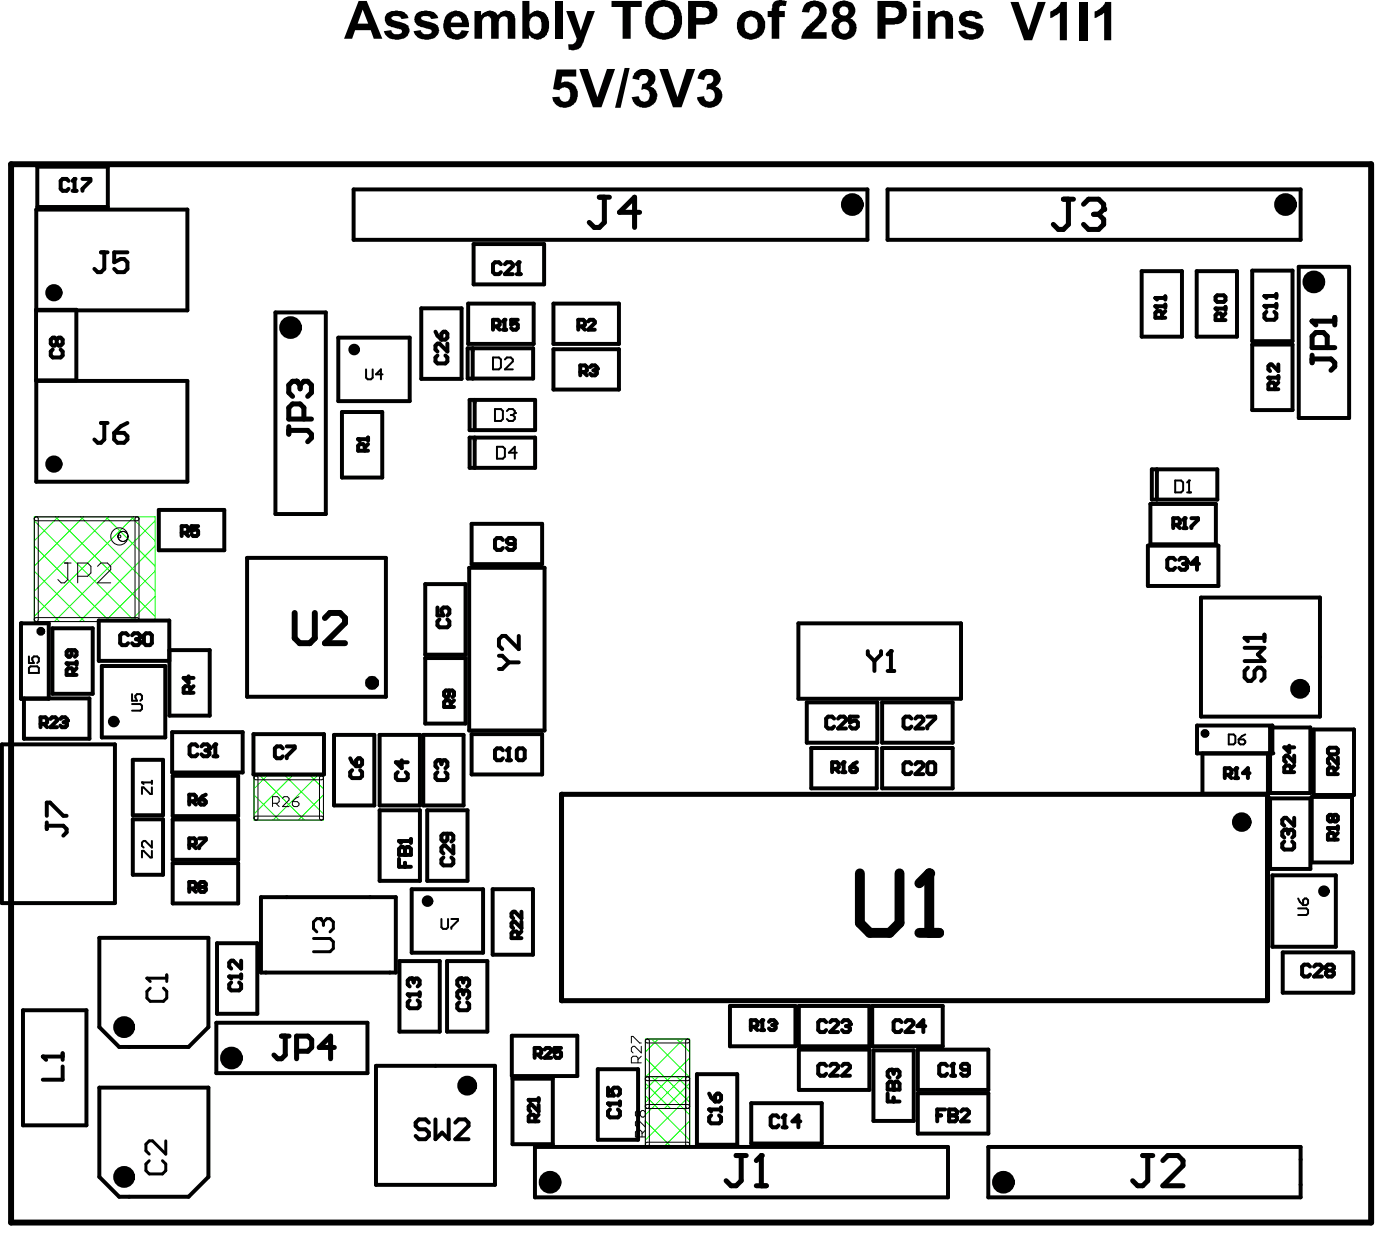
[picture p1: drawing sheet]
<svg xmlns="http://www.w3.org/2000/svg" width="235mm" height="210mm" viewBox="0 0 235 210" stroke-linecap="round" stroke-linejoin="round" font-family="sans-serif">
<g fill="none" stroke="#0f0" stroke-width=".17">
<path d="M5.7 86.6h20.3v17.5h-20.3zM5.7 99.9l4.3 4.2M5.7 95.7l8.5 8.4M5.7 91.5l12.7 12.6M5.7 87.2l16.9 16.9M9.3 86.6l16.7 16.7M9.8 86.6l-4.1 4M13.5 86.6l12.5 12.4M14 86.6l-8.3 8.2M17.7 86.6l8.3 8.2M18.2 86.6l-12.5 12.4M22 86.6l4 4"/>
<path d="M22.4 86.6l-16.7 16.7M26 99.9l-4.2 4.2M26 95.7l-8.5 8.4M26 91.5l-12.7 12.6M26 87.2l-16.9 16.9M42.6 130h11.6v7.4h-11.6zM42.6 133.2l4.2 4.2M43.6 130l7.4 7.4M44.7 130l-2.1 2.1M47.8 130l6.4 6.3M49 130l-6.4 6.3M52 130l2.2 2.1"/>
<path d="M53.2 130l-7.4 7.4M54.2 133.2l-4.2 4.2M108.1 174h7.5v18h-7.5zM108.1 177.2l7.5 7.5M109.2 174l6.4 6.4M110.3 174l-2.2 2.2M113.4 174l2.2 2.2M114.5 174l-6.4 6.4M115.6 177.2l-7.5 7.5M108.1 180.4h7.5M108.1 187.8l4.3 4.2M108.1 183.6l7.5 7.4"/>
<path d="M108.1 185.7h7.5M108.1 181.5l4.3 4.2M109.2 180.4l6.4 6.3M110.3 180.4l-2.2 2.1M113.4 180.4l2.2 2.1M114.5 180.4l-6.4 6.3M115.6 187.8l-4.3 4.2M115.6 183.6l-7.5 7.4M115.6 181.5l-4.3 4.2"/>
</g>
<g fill="none" stroke="#000" stroke-width=".66">
<path d="M6.1 35.1h25.3v16.9h-25.3zM6.3 27.9h11.8v6.8h-11.8zM11.5 30.3l-.3-.3h-.7l-.3 .3v1.3l.3 .4h.7l.3-.4M12.2 32h.6M12.2 30.3l.3-.3v2M13.8 30h1.3v.3l-1.3 1.3v.4M59.3 31.7h86.1v8.5h-86.1zM148.7 31.7h69.2v8.5h-69.2zM6 51.9h6.8v11.8h-6.8zM8.8 58.6l-.3 .3v.6l.3 .4h1.4l.3-.4v-.6l-.3-.3M9.5 56.9l-.3-.3h-.4l-.3 .3v.7l.3 .3h.4l.3-.3M9.5 56.9l.3-.3h.4l.3 .3v.7l-.3 .3h-.4l-.3-.3"/>
<path d="M9.5 56.9v.7M16.9 42.3h1.1M17.5 42.3v2.7l-.6 .6h-.5l-.6-.6M21.4 42.3h-2.3v1.6l1.1-.5h.6l.6 .5v1.1l-.6 .6h-1.1l-.6-.6M46.2 52.3h8.4v33.8h-8.4zM56.7 56.6h12v10.6h-12zM70.6 51.6h6.7v11.9h-6.7zM73 55.6l.3 .6 .7 .7M73.3 59.5l-.3 .4v.6l.3 .4h1.3l.4-.4v-.6l-.4-.4M74.3 55.6h.3l.4 .3v.7l-.4 .3h-.6v-1zM75 57.6v1.3l-1.4-1.3h-.3l-.3 .3v.7l.3 .3M78.4 58.3h10.9v5.1h-10.9z"/>
<path d="M78.5 50.9h10.9v6.7h-10.9zM79.2 58.3v5.1M79.4 40.9h11.8v6.7h-11.8zM82.6 54.7h.8l.3-.3v-.6l-.3-.2h-.8v1.6M83.2 54.7l.5 .5M83.9 44.3l-.3-.4h-.7l-.3 .4v1.3l.3 .3h.7l.3-.3M84.3 53.8l.2-.2v1.6M84.3 55.2h.5M84.6 44.3l.3-.4h.7l.3 .4v.3l-1.3 1.3h1.3M86.6 44.3l.3-.4v2M86.6 45.9h.7M86.8 53.6h-1.1v.8l.5-.3h.3l.3 .3v.6l-.3 .2h-.6l-.2-.2"/>
<path d="M92.7 50.9h11v6.7h-11zM92.7 58.5h11v6.8h-11zM96.9 54.7h.8l.3-.3v-.6l-.3-.2h-.8v1.6M97.5 54.7l.5 .5M98.6 53.8l.2-.2h.6l.3 .2v.3l-1.1 1.1h1.1M191.3 45.4h6.8v11h-6.8zM194.7 53.2v-.8l-.3-.3h-.5l-.3 .3v.8h1.7M195.3 51.3h-1.7l.3 .3M195.3 52.1l-.6 .6M195.3 49.6v.6M195.3 51v.6M195.3 49.9h-1.7l.3 .3"/>
<path d="M200.5 45.4h6.8v11h-6.8zM204 49.5h1.1l.3 .2v.6l-.3 .3h-1.1l-.3-.3v-.6zM204.8 53.6v-.8l-.3-.3h-.5l-.3 .3v.8h1.7M205.4 51.7h-1.7l.3 .3M205.4 52.5l-.6 .6M205.4 51.4v.6M209.8 45.3h6.8v11.8h-6.8zM209.8 57.7h6.8v11h-6.8zM212.2 52.2l-.3 .4v.6l.3 .4h1.3l.4-.4v-.6l-.4-.4M213.9 49.2v.7M213.9 50.9v.7M213.9 51.2h-2l.3 .4"/>
<path d="M213.9 49.6h-2l.3 .3M217.6 44.7h8.5v25.3h-8.5zM6.1 63.8h25.3v16.9h-25.3zM16.9 70.8h1.1M17.5 70.8v2.8l-.6 .6h-.5l-.6-.6M19.1 72.5h1.7l.6 .6v.5l-.6 .6h-1.1l-.6-.6zM21.4 70.8l-1.2 .6-1.1 1.1M57.3 69h6.8v11h-6.8zM61.1 75.5v-.8l-.3-.3h-.5l-.3 .3v.8h1.7M61.7 73.6h-1.7l.3 .2M61.7 74.4l-.6 .5M61.7 73.3v.5"/>
<path d="M78.7 73.3h11v5.1h-11zM78.7 67h11v5.1h-11zM79.5 67v5.1M79.5 73.3v5.1M97.2 62.3h.9l.2-.3v-.5l-.2-.3h-.9v1.7M97.8 62.3l.5 .6M98.9 61.5l.3-.3h.5l.3 .3v.3l-.3 .2M99.4 62h.3M99.7 62l.3 .3v.3l-.3 .3h-.5l-.3-.3M193 78.6h11v5.1h-11zM193.9 78.6v5.1M213.7 65.2v-.8l-.3-.3h-.6l-.3 .3v.8h1.7"/>
<path d="M214.2 61v1.2l-1.1-1.2h-.3l-.3 .3v.6l.3 .3M214.2 63.3h-1.7l.3 .2M214.2 64.1l-.5 .5M214.2 63v.5M26.6 85.4h11v6.8h-11zM30.4 89.2h.9l.2-.2v-.6l-.2-.3h-.9v1.7M31 89.2l.5 .6M33.2 88.1h-1.1v.9l.6-.3h.2l.3 .3v.5l-.3 .3h-.5l-.3-.3M41.4 93.4h23.3v23.3h-23.3zM71.3 97.8h6.7v11.9h-6.7zM78.6 95.1h12.7v27.3h-12.7zM79 87.7h11.8v6.8h-11.8z"/>
<path d="M84.3 90.5l-.4-.4h-.6l-.4 .4v1.3l.4 .3h.6l.4-.3M86.3 91.1h-1l-.4-.3v-.3l.4-.4h.6l.4 .4v1.3l-.4 .3h-.6l-.4-.3M192.3 91.4h11.9v6.8h-11.9zM192.8 84.4h10.9v6.8h-10.9zM196.6 87.9h.8l.3-.3v-.5l-.3-.3h-.8v1.7M196.9 93.8l-.3-.4h-.7l-.3 .4v1.3l.3 .3h.7l.3-.3M197.1 87.9l.6 .6M197.6 93.8l.3-.4h.7l.3 .4v.3l-.3 .3M198.3 94.4h.3M198.3 87.1l.2-.3v1.7M198.3 88.5h.5M198.6 94.4l.3 .4v.3l-.3 .3h-.7l-.3-.3"/>
<path d="M199.6 86.8h1.1v.3l-1.1 1.1v.3M200.9 94.4h-1.3l1-1v2M3.5 104.4h4.7v12.6h-4.7zM4 117h11v6.7h-11zM8.8 105.2h6.7v11h-6.7zM12 108.9v.8l-.3 .3h-.3l-.2-.3v-.5l.2-.3h1.1l.3 .3v.5l-.3 .3M12.3 113.1v-.9l-.3-.3h-.6l-.2 .3v.9h1.6M12.8 111.1h-1.6l.2 .3M12.8 111.9l-.5 .6M12.8 110.8v.6M16.6 103.9h11.8v6.8h-11.8zM17.1 111.6h10.6v11.9h-10.6z"/>
<path d="M21.5 106.4l-.4-.3h-.6l-.4 .3v1.3l.4 .4h.6l.4-.4M22.1 106.4l.4-.3h.6l.4 .3v.3l-.4 .4M22.8 107.1h.3M23.1 107.1l.4 .3v.3l-.4 .4h-.6l-.4-.4M24.1 106.4l.4-.3h.6l.4 .3v1.3l-.4 .4h-.6l-.4-.4zM28.4 108.9h6.7v11h-6.7zM31.6 113.3v1.1l-.8-.8h1.6M31.9 116v-.8l-.3-.3h-.6l-.2 .3v.8h1.6M32.4 114.9l-.5 .6M71.3 110.2h6.7v11h-6.7zM73.3 101.8v1.3h1l-.3-.7v-.3l.3-.3h.7l.3 .3v.7l-.3 .3M73.6 103.8l-.3 .3v.6l.3 .4h1.4l.3-.4v-.6l-.3-.3"/>
<path d="M75.2 115.7v.8l-.2 .3h-.3l-.3-.3v-.6l.3-.2h1.1l.3 .2v.6l-.3 .3M75.5 118.4v-.8l-.3-.3h-.5l-.3 .3v.8h1.7M76.1 117.3l-.6 .6M83.6 109.8h.6l1.1 1.2M85.3 111l-1.1 1.1h-.6M85.3 111h1.6M86.9 106.5v2.2l-2.2-2.2h-.5l-.6 .6v1.1l.6 .5M133.8 104.4h27.2v12.6h-27.2zM135.2 117.7h11.8v6.7h-11.8zM145.4 109.1v.5l1.1 1.1M146.5 110.7v1.7M147.6 109.1v.5l-1.1 1.1"/>
<path d="M147.8 117.7h11.8v6.7h-11.8zM148.7 112.4h1.1M148.7 109.6l.6-.5v3.3M201.2 100.1h20v19.9h-20zM208.6 108.5h3.3l-1.1 1.1 1.1 1.1h-3.3M209.1 111.8l-.5 .6v1.1l.5 .6h.6l.5-.6v-1.1l.6-.6h.5l.6 .6v1.1l-.6 .6M211.9 106.3v1.1M211.9 106.9h-3.3l.5 .5M.3 124.7h19v26.6h-19zM6.8 121.3h.8l.3-.3v-.6l-.3-.2h-.8v1.6M7.3 121.3l.6 .5M7.8 138.3h2.8l.6 .6v.5l-.6 .6"/>
<path d="M7.8 136.7v-2.3h.6l2.2 2.3h.6M7.8 137.8v1.1M8.4 120.4l.3-.2h.6l.3 .2v.3l-1.2 1.1h1.2M10.1 120.4l.3-.2h.5l.3 .2v.3l-.3 .3M10.7 121h.2M10.9 121l.3 .3v.2l-.3 .3h-.5l-.3-.3M22.3 127.3h5v9.3h-5zM22.3 137.2h5v9.3h-5zM28.8 122.6h11.9v6.8h-11.9zM28.9 130h11v6.7h-11zM28.9 137.3h11v6.7h-11zM31.7 134.2h.8l.3-.3v-.5l-.3-.3h-.8v1.7"/>
<path d="M32.3 134.2l.5 .6M33.1 125l-.3-.3h-.7l-.3 .3v1.4l.3 .3h.7l.3-.3M33.4 133.9h.8l.3 .3v.3l-.3 .3h-.5l-.3-.3zM33.8 125l.3-.3h.7l.3 .3v.4l-.3 .3M34.4 125.7h.4M34.5 133.1l-.6 .3-.5 .5M34.8 125.7l.3 .3v.4l-.3 .3h-.7l-.3-.3M35.8 126.7h.6M35.8 125l.3-.3v2M42.5 123h11.8v6.7h-11.8zM47.4 125.4l-.3-.4h-.7l-.3 .4v1.3l.3 .3h.7l.3-.3M48 125h1.4v.4l-1.4 1.3v.3"/>
<path d="M56 123.1h6.7v11.8h-6.7zM58.7 127l.3 .7 .7 .6M59 129l-.3 .3v.7l.3 .3h1.3l.4-.3v-.7l-.4-.3M60 127h.3l.4 .3v.7l-.4 .3h-.6v-1zM63.6 123.1h6.8v11.8h-6.8zM63.6 135.7h6.8v11.8h-6.8zM66.7 129.3l-.4 .4v.6l.4 .4h1.3l.3-.4v-.6l-.3-.4M67.3 127.3v1.4l-1-1h2M70.9 123.1h6.8v11.8h-6.8zM71.6 135.7h6.7v11.8h-6.7zM73.3 129.3l-.3 .4v.6l.3 .4h1.3l.4-.4v-.6l-.4-.4M74 127.7v.3"/>
<path d="M74 127.7l.3-.4h.3l.4 .4v.6l-.4 .4M74 127.7l-.4-.4h-.3l-.3 .4v.6l.3 .4M75 139.6v1l-.4 .4h-.3l-.3-.4v-.6l.3-.4h1.3l.4 .4v.6l-.4 .4M79 123h11.8v6.7h-11.8zM84.3 125.7l-.4-.3h-.6l-.4 .3v1.3l.4 .3h.6l.4-.3M84.9 127.3h.7M84.9 125.7l.4-.3v1.9M86.9 125.4h.7l.3 .3v1.3l-.3 .3h-.7l-.3-.3v-1.3zM135.9 125.3h11v6.8h-11zM139.4 128.8h.9l.2-.3v-.5l-.2-.3h-.9v1.6M139.8 120.4l-.4-.4h-.6l-.4 .4v1.3l.4 .3h.6l.4-.3M140 128.8l.5 .5"/>
<path d="M140.4 120.4l.4-.4h.6l.4 .4v.3l-1.4 1.3h1.4M141.1 128l.3-.3v1.6M141.1 129.3h.6M142.5 128.5h.8l.3 .3v.3l-.3 .2h-.5l-.3-.2zM143.6 127.7l-.6 .3-.5 .5M143.8 120h-1.4v1l.7-.3h.3l.4 .3v.7l-.4 .3h-.6l-.4-.3M147.8 125.3h11.8v6.8h-11.8zM152.7 120.4l-.3-.4h-.7l-.3 .4v1.3l.3 .3h.7l.3-.3M152.7 128l-.3-.3h-.7l-.3 .3v1.3l.3 .4h.7l.3-.4M153.4 120.4l.3-.4h.7l.3 .4v.3l-1.3 1.3h1.3M153.4 128l.3-.3h.7l.3 .3v.3l-1.3 1.4h1.3M155.4 120h1.3v.4l-1.3 1.3v.3"/>
<path d="M155.7 127.7h.7l.3 .3v1.3l-.3 .4h-.7l-.3-.4v-1.3zM200.6 121.5h12.6v4.7h-12.6zM201.5 126.2h11v6.8h-11zM205.2 129.8h.9l.2-.3v-.5l-.2-.3h-.9v1.6M205.8 129.8l.5 .5M206.9 130.3h.6M206.9 129l.3-.3v1.6M209.4 129.5h-1.1l.8-.8v1.6M212.8 121.9h6.8v10.9h-6.8zM212.8 133.7h6.8v11.9h-6.8zM215.9 139.3l.3-.3h.3l.4 .3v.7l-.4 .3M215.9 139.3l-.4-.3h-.3l-.3 .3v.7l.3 .3"/>
<path d="M215.9 139.3v.3M216 124.9v1.1l-.8-.8h1.7M216.3 129.3v-.8l-.3-.3h-.5l-.3 .3v.8h1.7M216.9 126.6v1.1l-1.1-1.1h-.3l-.3 .2v.6l.3 .3M216.9 128.2l-.6 .6M216.9 137v1.3l-1.4-1.3h-.3l-.3 .3v.7l.3 .3M219.8 133.5h6.8v11h-6.8zM220.1 122.2h6.8v11h-6.8zM222.8 125.2h1.1l.3 .3v.6l-.3 .3h-1.1l-.3-.3v-.6zM223.3 136.8l-.2-.3h-.3l-.3 .3v.5l.3 .3h.3l.2-.3M223.3 136.8l.3-.3h.3l.3 .3v.5l-.3 .3h-.3l-.3-.3M223.3 136.8v.5"/>
<path d="M223.6 129.7v-.9l-.3-.2h-.5l-.3 .2v.9h1.7M224.2 126.9v1.1l-1.1-1.1h-.3l-.3 .3v.5l.3 .3M224.2 128.6l-.6 .5M224.2 138.4v.6M224.2 138.7h-1.7l.3 .3M224.2 139.5l-.6 .6M16.6 157.1h18.3v14.9l-3.3 3.4h-11.6l-3.4-3.4zM28.9 144.6h11v6.7h-11zM31.7 141.5h.8l.3-.2v-.6l-.3-.3h-.8v1.7M31.7 148.8h.8l.3-.2v-.6l-.3-.3h-.8v1.7M32.3 148.8l.5 .6M32.3 141.5l.5 .6"/>
<path d="M33.4 140.4h1.1v.3l-1.1 1.1v.3M33.7 148.6l-.3-.3v-.3l.3-.3h.5l.3 .3v.3l-.3 .3M33.7 148.6l-.3 .2v.3l.3 .3h.5l.3-.3v-.3l-.3-.2M33.7 148.6h.5M36.4 158h6.7v11.8h-6.7zM43.7 150.3h22.6v12.6h-22.6zM66.9 142.2l.3-.3h.3l.4 .3 .3-.3h.3l.4 .3v1h-2zM66.9 143.9v1.3h2M67.9 142.2v1M67.9 144.5v.7M68.9 140.5v.7M68.9 140.9h-2l.3 .3"/>
<path d="M69 149h11.9v10.6h-11.9zM74.3 143.6l-.3 .4v.6l.3 .4h1.3l.4-.4v-.6l-.4-.4M76 141.6v1.4l-1.4-1.4h-.3l-.3 .4v.6l.3 .4M82.6 148.9h6.7v11h-6.7zM86.8 157.1v-.8l-.3-.3h-.5l-.3 .3v.8h1.7M87.4 152.7v1.1l-1.1-1.1h-.3l-.3 .3v.5l.3 .3M87.4 154.4v1.1l-1.1-1.1h-.3l-.3 .3v.5l.3 .3M87.4 156l-.6 .6M213.2 146.6h10.6v12h-10.6zM214.9 159.5h11.9v6.8h-11.9zM215.2 141l-.3 .3v.7l.3 .3h1.3l.4-.3v-.7l-.4-.3M223.6 140.6v-.8l-.3-.3h-.5l-.3 .3v.8h1.7"/>
<path d="M3.9 169.2h10.6v19.3h-10.6zM10.5 178.6v2.3h-3.3M10.5 176.4v1.1M10.5 177h-3.3l.5 .5M36.3 171.3h25.3v8.5h-25.3zM38.7 164.6l-.3 .3v.7l.3 .3h1.4l.3-.3v-.7l-.3-.3M40.4 160.9v1.3l-1.3-1.3h-.4l-.3 .3v.7l.3 .3M40.4 163.2v.7M40.4 163.6h-2l.3 .3M63 178.5h19.9v20h-19.9zM66.9 161h6.8v11.8h-6.8zM68.7 167.6l-.4 .3v.7l.4 .3h1.3l.3-.3v-.7l-.3-.3"/>
<path d="M69.3 164.2l-.3-.3h-.3l-.4 .3v.7l.4 .3M69.3 164.2l.3-.3h.4l.3 .3v.7l-.3 .3M69.3 164.2v.4M70.3 166.2v.7M70.3 166.6h-2l.4 .3M74.9 161h6.8v11.8h-6.8zM77 167.9l-.4 .3v.7l.4 .3h1.3l.3-.3v-.7l-.3-.3M77.6 164.2l.4-.3h.3l.3 .3v.7l-.3 .3M77.6 166.2l.4-.3h.3l.3 .3v.7l-.3 .3M77.6 166.2l-.3-.3h-.3l-.4 .3v.7l.4 .3M77.6 164.2l-.3-.3h-.3l-.4 .3v.7l.4 .3M77.6 164.2v.4"/>
<path d="M77.6 166.2v.4M85.8 173.5h10.9v6.7h-10.9zM89.6 176.6h.8l.3-.2v-.6l-.3-.3h-.8v1.7M90.1 176.6l.6 .6M91.3 175.8l.2-.3h.6l.3 .3v.3l-1.1 1.1h1.1M94 175.5h-1.1v.9l.6-.3h.2l.3 .3v.5l-.3 .3h-.5l-.3-.3M100.2 179.1h6.7v11.8h-6.7zM116.8 179.9h6.7v11.9h-6.7zM122.3 168.5h11v6.8h-11zM125.8 172h.8l.3-.3v-.5l-.3-.3h-.8v1.6M126.4 172l.5 .5M127.5 171.2l.2-.3v1.6"/>
<path d="M127.5 172.5h.5M128.9 171.2l.2-.3h.6l.3 .3v.2l-.3 .3M129.4 171.7h.3M129.7 171.7l.3 .3v.3l-.3 .2h-.6l-.2-.2M133.9 168.5h11.8v6.8h-11.8zM133.9 175.8h11.8v6.8h-11.8zM138.4 171.2l-.3-.3h-.7l-.3 .3v1.3l.3 .4h.7l.3-.4M138.4 178.5l-.3-.3h-.7l-.3 .3v1.4l.3 .3h.7l.3-.3M139.1 171.2l.3-.3h.7l.3 .3v.4l-1.3 1.3h1.3M139.1 178.5l.3-.3h.7l.3 .3v.4l-1.3 1.3h1.3M141.1 171.2l.3-.3h.7l.3 .3v.4l-.3 .3M141.1 178.5l.3-.3h.7l.3 .3v.4l-1.3 1.3h1.3"/>
<path d="M141.8 171.9h.3M142.1 171.9l.3 .3v.3l-.3 .4h-.7l-.3-.4M146.2 168.5h11.8v6.8h-11.8zM146.4 175.9h6.7v11.9h-6.7zM149.7 179.5v.4M149.7 179.5l-.3-.3h-.3l-.4 .3v.7l.4 .3M149.7 179.5l.4-.3h.3l.3 .3v.7l-.3 .3M151.1 171.2l-.4-.3h-.6l-.4 .3v1.3l.4 .4h.6l.4-.4M151.7 171.2l.4-.3h.6l.4 .3v.4l-1.4 1.3h1.4M153.8 175.8h11.8v6.8h-11.8zM155.1 171.9h-1.4l1-1v2M158.7 178.5l-.3-.3h-.7l-.3 .3v1.4l.3 .3h.7l.3-.3"/>
<path d="M159.4 178.5l.3-.3v2M162.4 179.2h-1l-.4-.3v-.4l.4-.3h.6l.4 .3v1.4l-.4 .3h-.6l-.4-.3M219.5 161.9l-.3-.3h-.7l-.3 .3v1.3l.3 .4h.7l.3-.4M220.2 161.9l.3-.3h.7l.3 .3v.3l-1.3 1.4h1.3M222.5 162.6l-.3 .3v.3l.3 .4h.7l.3-.4v-.3l-.3-.3M222.5 162.6l-.3-.4v-.3l.3-.3h.7l.3 .3v.3l-.3 .4M222.5 162.6h.7M16.6 182.2h18.3v14.9l-3.3 3.4h-11.6l-3.4-3.4zM71.9 188.1l-.6-.6h-1.1l-.6 .6v.5l.6 .6h1.1l.6 .5v.6l-.6 .5h-1.1l-.6-.5M73 187.5v3.3l1.1-1.1 1.1 1.1v-3.3M76.3 188.1l.5-.6h1.2l.5 .6v.5l-2.2 2.2h2.2M85.9 180.7h6.7v11h-6.7z"/>
<path d="M89.6 192.1h69.3v8.5h-69.3zM89.7 187.8v-.8l-.3-.3h-.5l-.3 .3v.8h1.7M90.3 186.7l-.6 .6M90.3 185.1v1.1l-1.2-1.1h-.2l-.3 .2v.6l.3 .3M90.3 184v.5M90.3 184.2h-1.7l.3 .3M101.9 182.2v1.3h1l-.4-.6v-.4l.4-.3h.6l.4 .3v.7l-.4 .3M102.2 185.8l-.3 .4v.6l.3 .4h1.3l.4-.4v-.6l-.4-.4M103.9 184.5v.7M103.9 184.8h-2l.3 .4M118.8 183.2l.4 .6 .6 .7M119.2 186.8l-.4 .4v.6l.4 .4h1.3l.3-.4v-.6l-.3-.4"/>
<path d="M120.2 183.2h.3l.3 .3v.7l-.3 .3h-.7v-1zM120.8 185.5v.7M120.8 185.8h-2l.4 .4M125.9 184.8h11.8v6.7h-11.8zM130.5 187.2l-.4-.4h-.6l-.4 .4v1.3l.4 .3h.6l.4-.3M131.1 187.2l.4-.4v2M131.1 188.8h.7M134.1 187.8h-1.3l1-1v2M148.7 183.2v1.3h2M149.1 181.2h.3l.3 .3 .4-.3h.3l.3 .3v1h-2v-1zM149.7 181.5v1M149.7 183.8v.7"/>
<path d="M153.8 183.1h11.8v6.8h-11.8zM157 186.8h.7M158.4 185.8h-1.4v2M159 185.8h1l.4 .4v.3l-.4 .3 .4 .4v.3l-.4 .3h-1zM159 186.8h1M159.4 180.2h.6M161 186.2l.4-.4h.6l.4 .4v.3l-1.4 1.3h1.4M165.6 192.1h52.3v8.5h-52.3z"/>
</g>
<g fill="#000">
<path d="M129.8 .2h.3a1.77 1.77 0 0 1 1.5 0h.2l-.1 .8-.6-.1-.1 .1a.57 .57 0 0 0-.4 .8h.9v1.1h-.9v3.6h-1.3v-3.6h-.7v-1.1h.7l.1-.5a1.12 1.12 0 0 1 .4-1.1zM64.8 2.3a2.96 2.96 0 0 1 3.1-.1l.3 .2 .3 .6-1.2 .2v-.1a1.07 1.07 0 0 0-1.5-.2h-.1a.48 .48 0 0 0 .6 .6 4.6 4.6 0 0 1 2.2 .9 1.54 1.54 0 0 1-1.5 2.2l-.3 .1a2.2 2.2 0 0 1-2.4-1.5l1.2-.1a1.13 1.13 0 0 0 1.6 .5 .4 .4 0 0 0 .2-.5 .4 .4 0 0 0-.4-.2l-.8-.3a1.58 1.58 0 0 1-1.6-1.5v-.2zM69.8 2.3l.2-.1a3 3 0 0 1 2.6-.2l.7 .6 .1 .4-1.1 .2v-.1a1.15 1.15 0 0 0-1.6-.2 .34 .34 0 0 0 0 .3 .34 .34 0 0 0 .3 .2l.3 .1a3.9 3.9 0 0 1 2.1 .9 1.41 1.41 0 0 1-1.1 2.1 2.43 2.43 0 0 1-2.6-.5l-.4-.8 1.2-.1a1 1 0 0 0 1.3 .6 .43 .43 0 0 0 .5-.4 .43 .43 0 0 0-.5-.4l-.7-.3a1.77 1.77 0 0 1-1.7-1.4zM79.5 1.8h1.1v.7a1.82 1.82 0 0 1 2.6-.2l.2 .2 .1-.1a1.74 1.74 0 0 1 2.3-.3l.4 .3 .2 .7v3.4h-1.3v-2.7a.78 .78 0 0 0-.2-.9 .89 .89 0 0 0-.9 0 .89 .89 0 0 0-.4 .8v2.8h-1.3v-2.7a.76 .76 0 0 0-.3-1 .9 .9 0 0 0-1.2 .9v2.8h-1.3zM93 .2h1.2v6.3h-1.2zM93.3 11.6h3.3v1.2h-2.4l-.2 1a2.01 2.01 0 0 1 2.2 .4 2.01 2.01 0 0 1 .5 2.1 2.18 2.18 0 0 1-3.4 1.3l-.5-.6-.3-.7 1.3-.1a.89 .89 0 0 0 1 .8 .89 .89 0 0 0 .8-1v-.2a1.01 1.01 0 0 0-.7-1.1 1.01 1.01 0 0 0-1.2 .4l-1-.2zM94.9 1.8h1.3l1.1 3.3 1.1-3.3h1.3l-2 5.4a1.55 1.55 0 0 1-2.1 1.1h-.3l-.1-.9a1.06 1.06 0 0 0 1.4-.9zM97.1 11.6h1.4l1.6 4.7 1.6-4.7h1.4l-2.3 6.4h-1.5zM104.7 11.4h.8l-1.5 6.7h-.9zM102.5 .2h5v1h-1.8v5.3h-1.4v-5.3h-1.8zM106.3 12.2a2.19 2.19 0 0 1 3.5 .5 1.56 1.56 0 0 1-.9 1.8 1.51 1.51 0 0 1 1.2 2 2.11 2.11 0 0 1-2 1.6h-.1a2.01 2.01 0 0 1-2.2-1.8l1.2-.2a.93 .93 0 0 0 .7 .9 .93 .93 0 0 0 1-.4l.1-.3a1 1 0 0 0-.2-1.1 1 1 0 0 0-1.1-.2l.1-.9a1.08 1.08 0 0 0 1-.7 .77 .77 0 0 0-.7-.9 .77 .77 0 0 0-.8 .9l-1.2-.2zM110.5 11.6h1.4l1.6 4.7 1.5-4.7h1.5l-2.3 6.4h-1.4z"/>
<path d="M117.5 12a1.98 1.98 0 0 1 2.1-.4 1.98 1.98 0 0 1 1.2 1.7l-.3 .7-.6 .5a1.74 1.74 0 0 1 1.1 1.7 1.74 1.74 0 0 1-1.1 1.6 2.04 2.04 0 0 1-3.1-1.4l1.2-.3a.91 .91 0 0 0 1 .9 .91 .91 0 0 0 .8-1.1 .93 .93 0 0 0-1.3-.9h-.2l.2-.9h.2a.86 .86 0 0 0 .8-1.1 .81 .81 0 0 0-.9-.4 .81 .81 0 0 0-.6 .8l-1.1-.2 .1-.5zM135.1 .5a2.93 2.93 0 0 1 2.6-.1 1.9 1.9 0 0 1 .4 2.8l-.5 .7-1.5 1.5h2.4v1.1h-4.3a5.1 5.1 0 0 1 1.6-2.5 3.7 3.7 0 0 0 1.5-1.9 .87 .87 0 0 0-.5-1 .87 .87 0 0 0-1.1 .4l-.1 .6-1.2-.1 .2-.8zM155.5 1.8h1.2v.8a1.65 1.65 0 0 1 1.8-.8 .89 .89 0 0 1 .9 .6l.3 .6v3.5h-1.3v-2.5a.97 .97 0 0 0-.7-1.3 1.09 1.09 0 0 0-1 1.4v2.4h-1.2zM161.1 2.3l.3-.3a2.99 2.99 0 0 1 2.6 .1l.4 .3 .3 .6-1.2 .2v-.1a1.13 1.13 0 0 0-1.7-.2 .6 .6 0 0 0 .7 .6h.1a4.6 4.6 0 0 1 2.1 .9 1.53 1.53 0 0 1-1.5 2.2l-.1 .1a2.32 2.32 0 0 1-2.6-1.5l1.2-.1a1.13 1.13 0 0 0 1.6 .5 .4 .4 0 0 0 .3-.5 .4 .4 0 0 0-.5-.2l-.8-.3a1.58 1.58 0 0 1-1.6-1.5v-.2zM169.3 .3h1.4l1.7 4.8 1.5-4.8h1.3l-2.2 6.4h-1.4zM176 1.9l1-.6a1.55 1.55 0 0 0 .8-1h1v6.4h-1.2v-4.6l-.5 .4-1.1 .5zM180.8 .3h1.4v6.4h-1.4zM183.4 1.9l.4-.1 .6-.5a1.55 1.55 0 0 0 .8-1h1v6.4h-1.2v-4.6l-.3 .3-1.3 .6z"/>
<path d="M60.8 1.6l-.9 2.4h1.8zM60.1 .2h1.3l2.7 6.3h-1.5l-.5-1.4h-2.6l-.5 1.4h-1.3z"/>
<path d="M75.7 3.1l-.2 .7h1.9l-.1-.4a.86 .86 0 0 0-1.5-.3zM75 2.3a2.2 2.2 0 0 1 2.5-.2 2.2 2.2 0 0 1 1.1 2.2v.2h-3.1a1.02 1.02 0 0 0 .5 1 1.02 1.02 0 0 0 1.1 .1l.2-.5 1.3 .1-.1 .1a2.05 2.05 0 0 1-2.5 1.3 1.62 1.62 0 0 1-1.4-1 2.83 2.83 0 0 1 .4-3.2z"/>
<path d="M88.9 3.2l-.2 .4v.6a1.19 1.19 0 0 0 1.3 1.4 1.38 1.38 0 0 0 .7-1.4v-.2a1.07 1.07 0 0 0-1.3-1.2zM87.5 .2h1.2v2.2a1.91 1.91 0 0 1 2.2-.4 1.91 1.91 0 0 1 1.1 2 2.6 2.6 0 0 1-.9 2.3 1.76 1.76 0 0 1-2.5-.5v.7h-1.1z"/>
<path d="M109.9 1.7a3 3 0 0 0 .3 3.4 1.68 1.68 0 0 0 2.6-.6 3.5 3.5 0 0 0-.3-2.8 1.56 1.56 0 0 0-1.2-.6l-.3 .1a1.37 1.37 0 0 0-1.1 .5zM109 .8a3.3 3.3 0 0 1 4.8 .5 4.2 4.2 0 0 1-.2 4.3 3.2 3.2 0 0 1-4.8 0 4.1 4.1 0 0 1-.1-4.4z"/>
<path d="M116.7 1.2v1.8h.8a1 1 0 0 0 1.2-.3 1 1 0 0 0 0-1.2h-.1a.8 .8 0 0 0-.9-.2zM115.3 .2h2.5a1.99 1.99 0 0 1 2.4 1.3 1.99 1.99 0 0 1-1.3 2.5l-.7 .1h-1.5v2.4h-1.4z"/>
<path d="M125 3.2l-.2 .6v.5a1.1 1.1 0 0 0 .7 1.3 1.1 1.1 0 0 0 1.4-.7l.1-.7a1.28 1.28 0 0 0-.4-1.1l-.3-.2a.87 .87 0 0 0-1.3 .3zM124.4 2.2a2.45 2.45 0 0 1 3.6 .9 2.45 2.45 0 0 1-1.3 3.4 2.41 2.41 0 0 1-2.6-.6 2.41 2.41 0 0 1-.4-2.7l.3-.6z"/>
<path d="M140.8 1.3a.8 .8 0 0 0 .4 1.3 .8 .8 0 0 0 1-.8 .88 .88 0 0 0-1.3-.5zM140.7 3.9a1.25 1.25 0 0 0 .5 1.7 1.04 1.04 0 0 0 1.1-.5 1.04 1.04 0 0 0-.2-1.2l-.4-.3h-.5zM140 .5a2.29 2.29 0 0 1 3 .2 1.59 1.59 0 0 1-.5 2.4 1.05 1.05 0 0 1 .8 .8 1.96 1.96 0 0 1-.4 2.2 1.96 1.96 0 0 1-2.2 .4 1.85 1.85 0 0 1-1.4-1.6 1.85 1.85 0 0 1 1.1-1.9 1.45 1.45 0 0 1-.6-2.2z"/>
<path d="M148.4 1.2v1.8h.8a1 1 0 0 0 1.2-.3 1 1 0 0 0 0-1.2h-.1a.8 .8 0 0 0-.9-.2zM147 .2h2.5a2.02 2.02 0 0 1 2.1 .7 2.02 2.02 0 0 1 .1 2.3 2.16 2.16 0 0 1-1.8 .9h-1.5v2.4h-1.4z"/>
<path d="M153 .2h1.2v1.1h-1.2zM153 1.8h1.2v4.7h-1.2z"/>
<circle cx="12.5" cy="30" r=".33"/>
<circle cx="184.9" cy="35.1" r=".42"/>
<circle cx="84.5" cy="53.6" r=".33"/>
<circle cx="86.9" cy="43.9" r=".33"/>
<circle cx="193.6" cy="49.9" r=".33"/>
<circle cx="193.6" cy="51.3" r=".33"/>
<circle cx="203.7" cy="51.7" r=".33"/>
<circle cx="211.9" cy="49.6" r=".33"/>
<circle cx="211.9" cy="51.2" r=".33"/>
<circle cx="219.9" cy="53.8" r=".42"/>
<circle cx="49.7" cy="63.9" r=".42"/>
<circle cx="60" cy="73.6" r=".33"/>
<circle cx="86.3" cy="69.2" r=".17"/>
<circle cx="100" cy="61.8" r=".33"/>
<circle cx="212.5" cy="63.3" r=".33"/>
<circle cx="198.5" cy="86.8" r=".33"/>
<circle cx="198.9" cy="94.1" r=".33"/>
<circle cx="199.3" cy="80.5" r=".17"/>
<circle cx="3.5" cy="117" r=".33"/>
<circle cx="3.5" cy="104.4" r=".33"/>
<circle cx="11.2" cy="111.1" r=".33"/>
<circle cx="23.5" cy="106.7" r=".33"/>
<circle cx="149.3" cy="109.1" r=".33"/>
<circle cx="208.6" cy="106.9" r=".33"/>
<circle cx="11.2" cy="120.7" r=".33"/>
<circle cx="23.8" cy="131.1" r=".17"/>
<circle cx="35.1" cy="125.4" r=".33"/>
<circle cx="36.1" cy="124.7" r=".33"/>
<circle cx="73.6" cy="127.3" r=".33"/>
<circle cx="85.3" cy="125.4" r=".33"/>
<circle cx="94.1" cy="133.1" r=".42"/>
<circle cx="141.4" cy="127.7" r=".33"/>
<circle cx="200.6" cy="126.2" r=".33"/>
<circle cx="207.2" cy="128.7" r=".33"/>
<circle cx="213.2" cy="126.2" r=".33"/>
<circle cx="215.5" cy="139" r=".33"/>
<circle cx="222.5" cy="138.7" r=".33"/>
<circle cx="53.6" cy="153.9" r=".25"/>
<circle cx="66.9" cy="140.9" r=".33"/>
<circle cx="67.9" cy="143.2" r=".33"/>
<circle cx="155.7" cy="146.3" r=".83"/>
<circle cx="7.2" cy="177" r=".33"/>
<circle cx="24.6" cy="163.9" r=".25"/>
<circle cx="38.4" cy="163.6" r=".33"/>
<circle cx="68.3" cy="166.6" r=".33"/>
<circle cx="69" cy="163.9" r=".33"/>
<circle cx="77.3" cy="163.9" r=".33"/>
<circle cx="77.3" cy="165.9" r=".33"/>
<circle cx="94.1" cy="167.6" r=".42"/>
<circle cx="127.7" cy="170.9" r=".33"/>
<circle cx="130" cy="171.4" r=".33"/>
<circle cx="142.4" cy="171.6" r=".33"/>
<circle cx="149.4" cy="179.2" r=".33"/>
<circle cx="159.7" cy="178.2" r=".33"/>
<circle cx="88.6" cy="184.2" r=".33"/>
<circle cx="101.9" cy="184.8" r=".33"/>
<circle cx="118.8" cy="185.8" r=".33"/>
<circle cx="127.6" cy="193.6" r=".42"/>
<circle cx="131.5" cy="186.8" r=".33"/>
<circle cx="149.7" cy="182.5" r=".33"/>
<circle cx="159" cy="186.8" r=".33"/>
</g>
<g fill="none" stroke="#000" stroke-width=".17">
<path d="M5.9 86.6a.33 .33 0 0 1 .5 .3v16.9a.33 .33 0 0 1-.3 .3 .33 .33 0 0 1-.4-.3v-16.9zM5.9 86.6h17.1a.33 .33 0 0 1 .3 .3 .33 .33 0 0 1-.3 .3h-16.9a.33 .33 0 0 1-.3-.2 .33 .33 0 0 1 .1-.4zM10.8 94.3h1.1M11.4 94.3v2.8l-.6 .5h-.6l-.5-.5M13 96.5h1.7l.5-.5v-1.1l-.5-.6h-1.7v3.3M16.3 94.9l.6-.6h1.1l.6 .6v.5l-2.3 2.2h2.3M22.7 86.7a.33 .33 0 0 1 .3-.1 .33 .33 0 0 1 .3 .3v16.9a.33 .33 0 0 1-.3 .3 .33 .33 0 0 1-.4-.3zM5.9 103.5h17.1a.33 .33 0 0 1 .3 .3 .33 .33 0 0 1-.3 .3h-16.9a.33 .33 0 0 1-.3-.2 .33 .33 0 0 1 .1-.4zM42.7 136.8l11.2-.1a.33 .33 0 0 1 .3 .3 .33 .33 0 0 1-.3 .4h-11a.33 .33 0 0 1-.3-.3 .33 .33 0 0 1 .1-.3zM42.7 130h11.2a.33 .33 0 0 1 .3 .3 .33 .33 0 0 1-.3 .3h-11a.33 .33 0 0 1-.3-.2 .33 .33 0 0 1 .1-.4zM42.7 130a.33 .33 0 0 1 .5 .3v6.7a.33 .33 0 0 1-.3 .4 .33 .33 0 0 1-.3-.4v-6.7zM45.7 134.6h.8l.3-.3v-.6l-.3-.3h-.8v1.7"/>
<path d="M46.2 134.6l.6 .5M47.3 133.7l.3-.3h.6l.2 .3v.3l-1.1 1.1h1.1M49 134.3h.8l.3 .3v.2l-.3 .3h-.5l-.3-.3zM50.1 133.4l-.6 .3-.5 .6M53.7 130a.33 .33 0 0 1 .5 .3v6.7a.33 .33 0 0 1-.3 .4 .33 .33 0 0 1-.4-.4v-6.7zM105.8 174.7v-1.1h.3l1.1 1.1h.3M106.9 178v-.8l-.3-.3h-.5l-.3 .3v.8h1.7M107.5 175.3v1.1l-1.1-1.1h-.3l-.3 .2v.6l.3 .3M107.5 176.9l-.6 .6M108.3 174.1a.33 .33 0 0 1 .5 .3v17.3a.33 .33 0 0 1-.3 .3 .33 .33 0 0 1-.4-.3v-17.3zM108.3 174.1l6.9-.1a.33 .33 0 0 1 .4 .4 .33 .33 0 0 1-.4 .3h-6.7a.33 .33 0 0 1-.3-.2 .33 .33 0 0 1 .1-.4zM114.9 174.2a.33 .33 0 0 1 .4-.1 .33 .33 0 0 1 .3 .3v17.3a.33 .33 0 0 1-.4 .3 .33 .33 0 0 1-.3-.3z"/>
<path d="M107.3 186.3l-.3-.3h-.2l-.3 .3v.5l.3 .3h.2l.3-.3M107.3 186.3l.3-.3h.3l.2 .3v.5l-.2 .3h-.3l-.3-.3M107.3 186.3v.5M107.6 190.4v-.8l-.3-.3h-.5l-.3 .3v.8h1.6M108.1 187.7v1.1l-1.1-1.1h-.2l-.3 .3v.5l.3 .3M108.1 189.3l-.5 .6M108.1 185.3a.33 .33 0 0 0 .4 .4 .33 .33 0 0 0 .3-.4M108.1 180.7a.33 .33 0 0 1 .4-.3 .33 .33 0 0 1 .3 .3M108.3 191.4l6.9-.1a.33 .33 0 0 1 .4 .4 .33 .33 0 0 1-.4 .3h-6.7a.33 .33 0 0 1-.3-.3 .33 .33 0 0 1 .1-.3zM108.3 185.1l6.9-.1a.33 .33 0 0 1 .4 .3 .33 .33 0 0 1-.4 .4h-6.7a.33 .33 0 0 1-.3-.3 .33 .33 0 0 1 .1-.3zM108.3 180.4h6.9a.33 .33 0 0 1 .4 .3 .33 .33 0 0 1-.4 .3h-6.7a.33 .33 0 0 1-.3-.2 .33 .33 0 0 1 .1-.4zM114.9 185.3a.33 .33 0 0 0 .3 .4 .33 .33 0 0 0 .4-.4"/>
<path d="M114.9 180.7a.33 .33 0 0 1 .3-.3 .33 .33 0 0 1 .4 .3"/>
<circle cx="20" cy="89.9" r="1.44"/>
<circle cx="20" cy="89.9" r=".25"/>
<circle cx="20.6" cy="89.9" r=".84"/>
</g>
<g fill="none" stroke="#000" stroke-width=".84">
<path d="M100.4 33h1.7M101.3 33v4.3l-.9 .8h-.8l-.9-.8M107.2 35.6h-3.4l2.5-2.6v5.1M178.2 33.4h1.7M179 33.4v4.2l-.8 .8h-.9l-.8-.8M181.6 34.2l.8-.8h1.7l.8 .8v.9l-.8 .8M183.3 35.9h.8M184.1 35.9l.8 .8v.9l-.8 .8h-1.7l-.8-.8M219.9 59.5v1.3M222.4 58.2v-1.9l-.6-.6h-1.3l-.6 .6v1.9h3.8M223.7 53.2v1.2M223.7 53.8h-3.8l.6 .6"/>
<path d="M48.4 71.5v1.2M48.4 72.1h3.2l.6 .6v.7l-.6 .6M50.3 64.5l-.6-.6h-.7l-.6 .6v1.3l.6 .6M50.3 64.5l.6-.6h.7l.6 .6v1.3l-.6 .6M50.3 64.5v.6M50.9 70.2v-1.9l-.6-.6h-1.3l-.6 .6v1.9h3.8M219.9 60.1h3.1l.7 .7v.6l-.7 .6M94.1 133.1h118.3v34.5h-118.3zM47.2 173.6h1.2M47.8 173.6v3.1l-.6 .7h-.7l-.6-.7M49.7 176.1h1.9l.6-.6v-1.3l-.6-.6h-1.9v3.8M56 175.5h-2.5l1.9-1.9v3.8"/>
<path d="M123.4 193.6h1.6M124.2 193.6v4.2l-.8 .8h-.9l-.8-.8M126.7 198.6h1.7M126.7 194.4l.9-.8v5M191.5 193.6h1.7M192.3 193.6v4.2l-.8 .8h-.9l-.8-.8M194.9 194.4l.8-.8h1.7l.8 .8v.8l-3.3 3.4h3.3"/>
</g>
<g fill="none" stroke="#000" stroke-width=".33">
<path d="M82.6 59.9h1l.3 .3v1.3l-.3 .4h-1zM61.3 61.9v1.4l.3 .2h.6l.2-.2v-1.4M64.1 62.7h-1.1l.8-.8v1.6M82.9 68.5h1l.4 .4v1.3l-.4 .3h-1zM83.3 74.8h1l.3 .4v1.3l-.3 .3h-1zM84.6 60.2l.3-.3h.7l.3 .3v.3l-1.3 1.4h1.3M84.9 68.9l.4-.4h.6l.4 .4v.3l-.4 .3M85.6 69.5h.3M85.9 69.5l.4 .4v.3l-.4 .3h-.6l-.4-.3M86.6 75.8h-1.3l1-1v2M196.9 80.5h1l.4 .3v1.3l-.4 .4h-1zM198.9 82.5h.7"/>
<path d="M198.9 80.8l.4-.3v2M4.8 110v1.1h.9l-.3-.6v-.3l.3-.2h.5l.3 .2v.6l-.3 .3M5.1 111.6h1.1l.3 .3v.8h-1.7v-.8zM22.1 116.3v1.1h.9l-.3-.6v-.3l.3-.2h.5l.3 .2v.6l-.3 .3M22.1 117.9h1.4l.3 .3v.6l-.3 .2h-1.4M25.5 131.9v1.1h-.3l-1.1-1.1h-.3v1.1M25.5 130.8v.5M25.5 131.1h-1.7l.3 .2M205.9 123h.8l.3 .3v1.1l-.3 .3h-.8zM207.6 123.9h.8l.3 .2v.3l-.3 .3h-.6l-.2-.3zM208.7 123l-.6 .3-.5 .6M25.5 140.9v1.1l-1.2-1.1h-.2l-.3 .2v.6l.3 .3"/>
<path d="M25.5 142.5v1.1h-.3l-1.1-1.1h-.3v1.1M74 153.9v1.4l.2 .3h.6l.3-.3v-1.4M75.6 153.9h1.1v.3l-1.1 1.1v.3M217.5 152.2h1.4l.3 .2v.6l-.3 .3h-1.4M217.5 150.5l.3 .6 .6 .5M218.6 150.5h.3l.3 .3v.5l-.3 .3h-.5v-.8z"/>
</g>
<path d="M52.5 157.2h2.8l.6 .6v1.1l-.6 .5h-2.8M54.2 154.4l.6-.5h.5l.6 .5v1.1l-.6 .6M54.2 154.4l-.6-.5h-.5l-.6 .5v1.1l.6 .6M54.2 154.4v.6M25.2 165.5l-.6 .6v1.1l.6 .5h2.2l.5-.5v-1.1l-.5-.6M27.9 163.3v1.1M27.9 163.9h-3.3l.6 .5M25 194.4l-.5 .6v1.1l.5 .5h2.2l.6-.5v-1.1l-.6-.6M27.8 191.1v2.2l-2.2-2.2h-.6l-.5 .6v1.1l.5 .5" fill="none" stroke="#000" stroke-width=".5"/>
<g fill="none" stroke="#000" stroke-width="1">
<path d="M1.9 27.5h227.9v177.3h-227.9zM49.4 102.7v4.2l.8 .8h1.7l.9-.8v-4.2M54.4 103.5l.9-.8h1.7l.8 .8v.9l-3.4 3.3h3.4"/>
<circle cx="59.3" cy="58.6" r=".47"/>
<circle cx="6.8" cy="105.7" r=".23"/>
<circle cx="19.1" cy="120.9" r=".47"/>
<circle cx="201.9" cy="122.9" r=".23"/>
<circle cx="71.6" cy="150.9" r=".47"/>
<circle cx="221.9" cy="149.3" r=".47"/>
</g>
<g fill="none" stroke="#000" stroke-width="1.7">
<path d="M144.1 146.3v8.3l1.7 1.7h3.3l1.6-1.7v-8.3M154.1 156.3h3.3M154.1 148l1.6-1.7v10"/>
<circle cx="9" cy="49" r=".6"/>
<circle cx="9" cy="77.7" r=".6"/>
<circle cx="62.3" cy="114.4" r=".33"/>
</g>
<g fill="none" stroke="#000" stroke-width="2">
<circle cx="217.9" cy="115.4" r=".66"/>
<circle cx="20.8" cy="172" r=".83"/>
<circle cx="20.8" cy="197.1" r=".83"/>
<circle cx="78.3" cy="181.9" r=".66"/>
</g>
<g fill="none" stroke="#000" stroke-width="2.1">
<circle cx="142.8" cy="34.3" r=".84"/>
<circle cx="215.4" cy="34.3" r=".84"/>
<circle cx="48.7" cy="54.9" r=".84"/>
<circle cx="220.2" cy="47.2" r=".84"/>
<circle cx="38.8" cy="177.2" r=".84"/>
<circle cx="92.2" cy="198" r=".84"/>
<circle cx="168.1" cy="198" r=".84"/>
</g>
<circle cx="208.1" cy="137.7" r=".47" fill="none" stroke="#000" stroke-width="2.3"/>
</svg>
